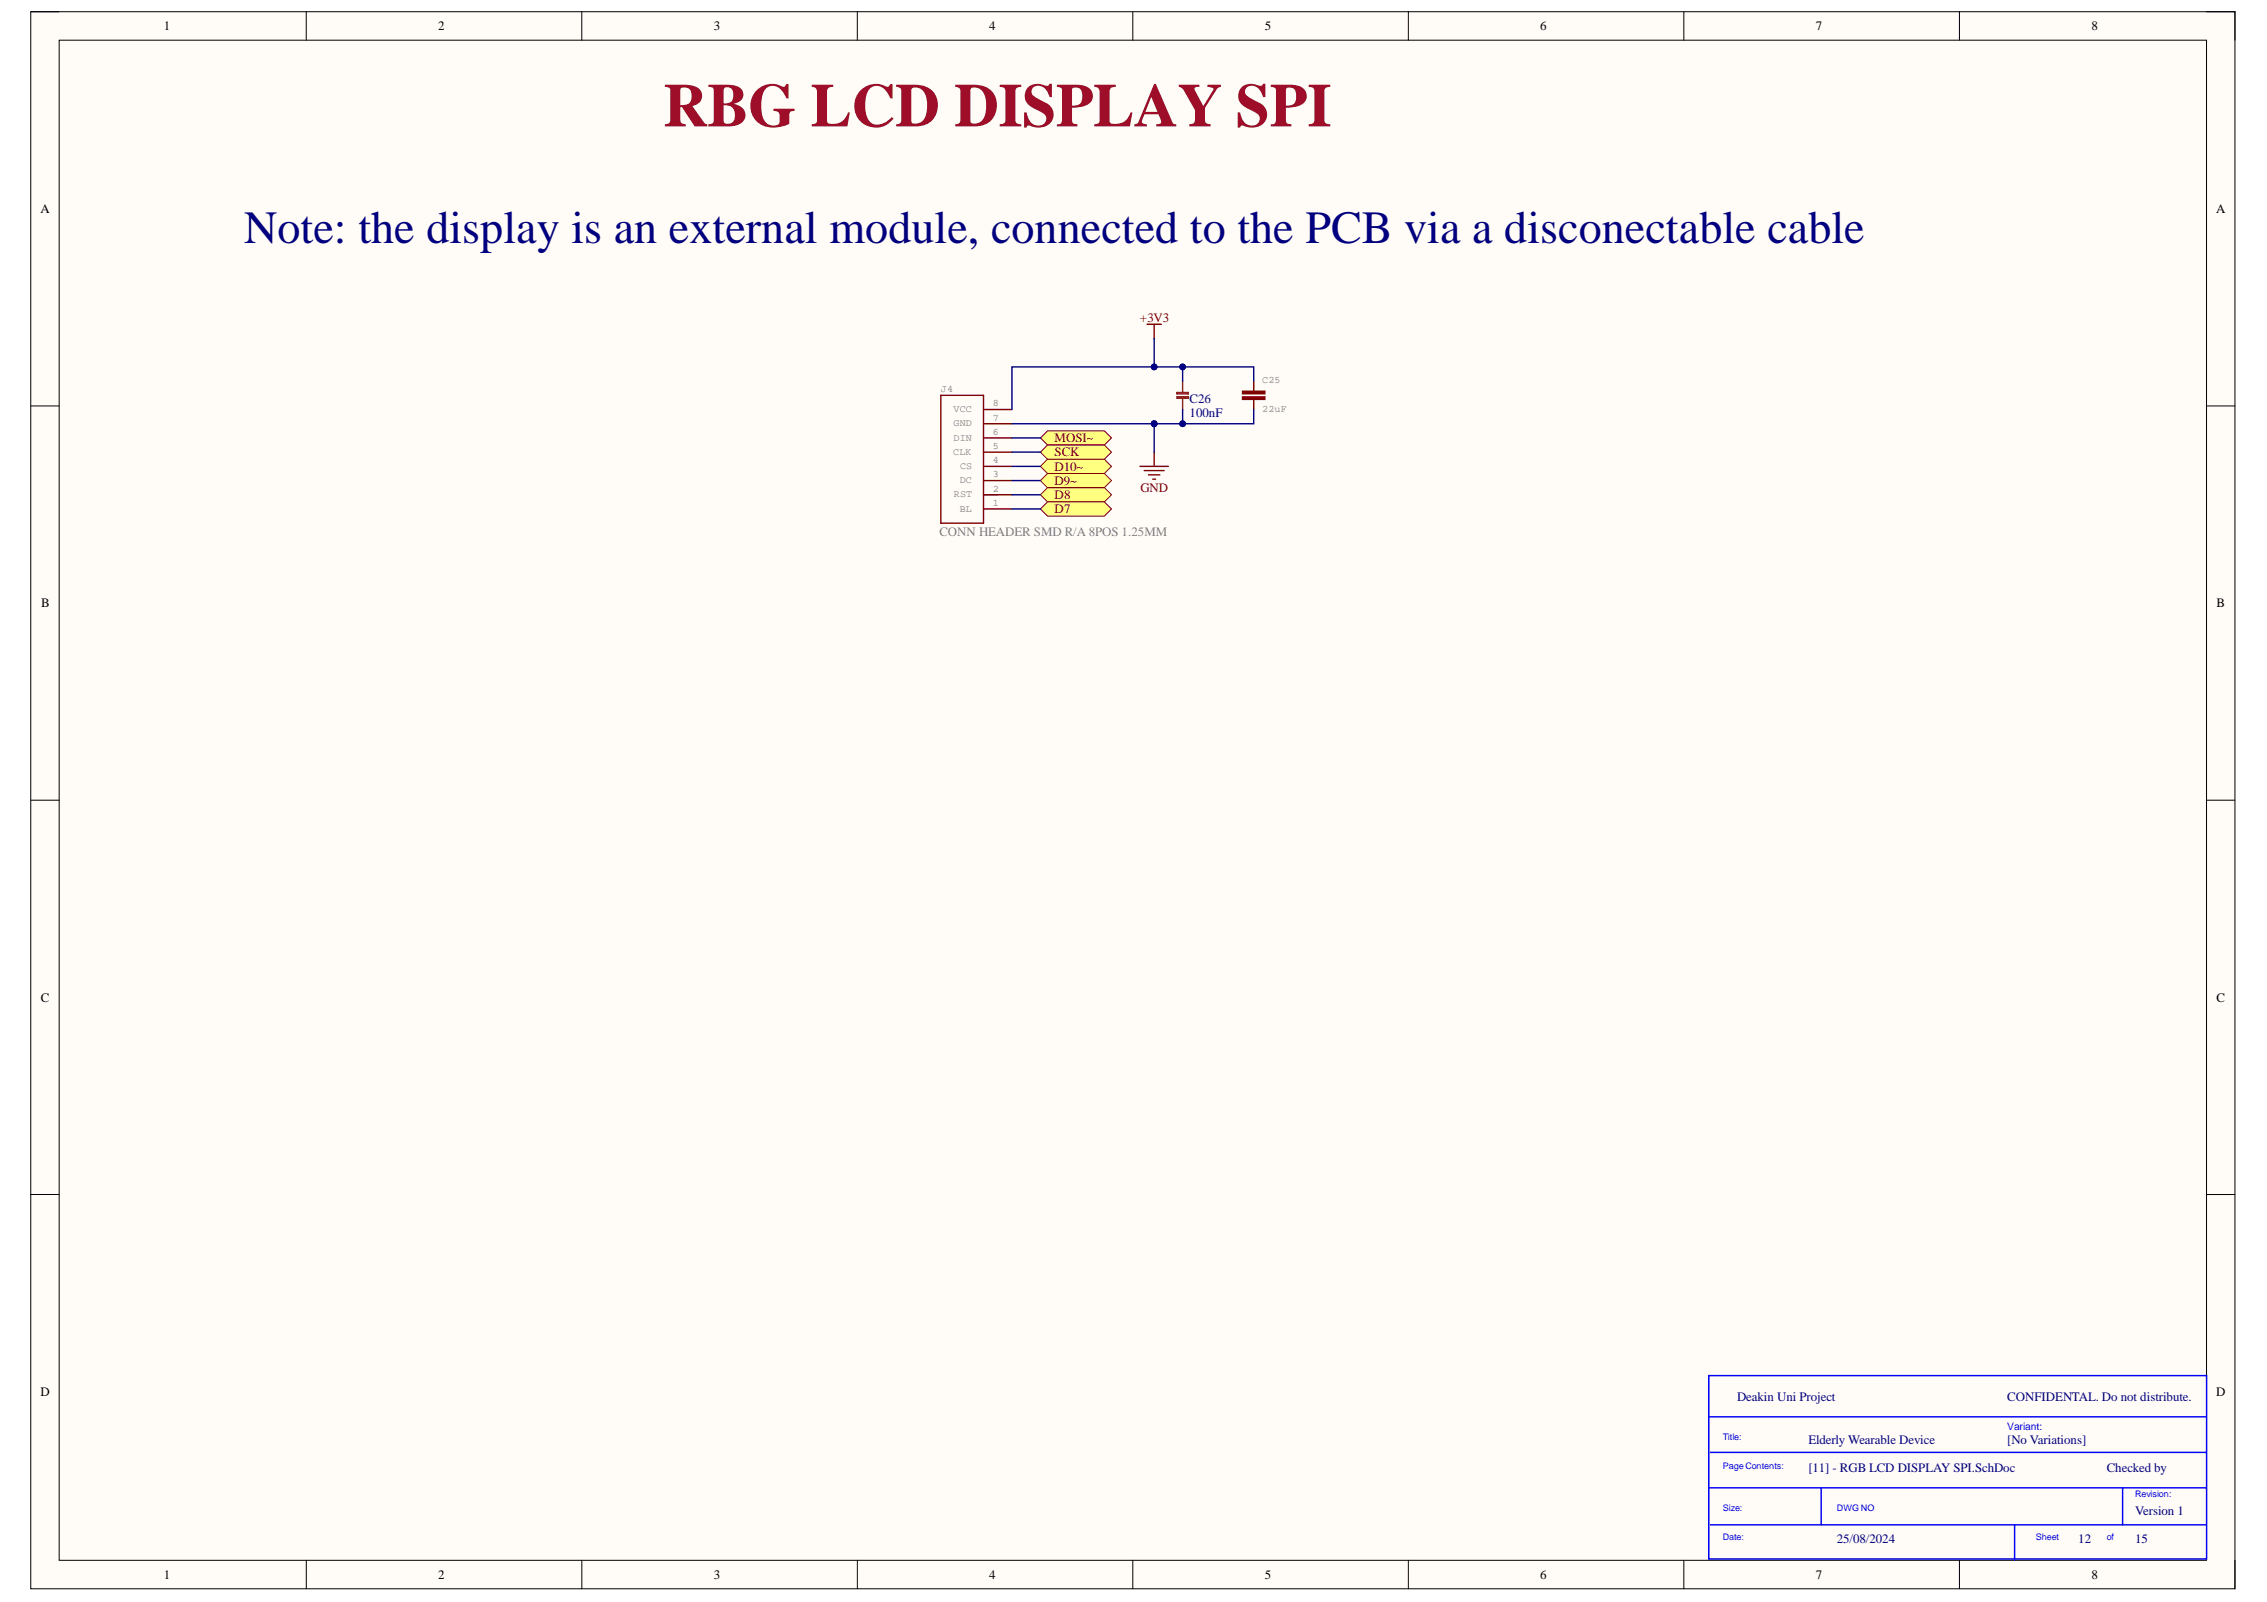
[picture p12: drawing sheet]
<svg xmlns="http://www.w3.org/2000/svg" width="297mm" height="210mm" viewBox="0 0 297 210" stroke-linecap="round" stroke-linejoin="round" font-family="sans-serif">
<defs><g id="words">
<text font-size="8.1" fill="#9e0e29" x="86.9" y="16.6">RBG LCD DISPLAY SPI</text>
<text font-size="6" fill="#000080" x="32" y="31.9">Note: the display is an external module, connected to the PCB via a disconectable cable</text>
<g font-size="1.7">
<text x="21.5" y="4">1</text>
<text x="57.4" y="4">2</text>
<text x="93.6" y="4">3</text>
<text x="129.6" y="4">4</text>
<text x="165.7" y="4">5</text>
<text x="201.8" y="4">6</text>
<text x="237.9" y="4">7</text>
<text x="274.1" y="4">8</text>
<text x="5.3" y="27.9">A</text>
<text x="290.4" y="27.9">A</text>
<text x="5.4" y="79.6">B</text>
<text x="290.4" y="79.6">B</text>
<text x="5.3" y="131.2">C</text>
<text x="290.4" y="131.2">C</text>
<text x="5.3" y="182.9">D</text>
<text x="290.4" y="182.9">D</text>
<text x="21.5" y="206.9">1</text>
<text x="57.4" y="206.9">2</text>
<text x="93.6" y="206.9">3</text>
<text x="129.6" y="206.9">4</text>
<text x="165.7" y="206.9">5</text>
<text x="201.8" y="206.9">6</text>
<text x="237.9" y="206.9">7</text>
<text x="274.1" y="206.9">8</text>
</g>
<g font-size="1.7" fill="#800000">
<text x="149.4" y="42.1">+3V3</text>
<text x="138.2" y="57.9">MOSI~</text>
<text x="138.2" y="59.8">SCK</text>
<text x="138.2" y="61.7">D10~</text>
<text x="138.2" y="63.5">D9~</text>
<text x="138.2" y="65.4">D8</text>
<text x="149.4" y="64.5">GND</text>
<text x="138.2" y="67.2">D7</text>
</g>
<g font-size="1.7" fill="#000080">
<text x="155.9" y="52.7">C26</text>
<text x="155.9" y="54.6">100nF</text>
<text x="227.6" y="183.6">Deakin Uni Project</text>
<text x="263" y="183.6">CONFIDENTAL. Do not distribute.</text>
<text x="236.9" y="189.2">Elderly Wearable Device</text>
<text x="263" y="189.2">[No Variations]</text>
<text x="236.9" y="192.9">[11] - RGB LCD DISPLAY SPI.SchDoc</text>
<text x="276" y="192.9">Checked by</text>
<text x="240.7" y="202.2">25/08/2024</text>
<text x="272.3" y="202.2">12</text>
<text x="279.8" y="198.5">Version 1</text>
<text x="279.8" y="202.2">15</text>
</g>
<text font-size="1.7" fill="#808080" x="123.1" y="70.2">CONN HEADER SMD R/A 8POS 1.25MM</text>
<text font-size="1.4" fill="#00f" x="263" y="187.4">Variant:</text>
<g font-size="1.3" fill="#808080">
<text x="123.3" y="51.4">J4</text>
<text x="130.1" y="53.3">8</text>
<text x="165.4" y="50.2">C25</text>
<text x="165.4" y="53.9">22uF</text>
<text x="124.9" y="59.6">CLK</text>
<text x="124.9" y="54">VCC</text>
<text x="124.9" y="57.7">DIN</text>
<text x="124.9" y="55.9">GND</text>
<text x="130.1" y="58.8">5</text>
<text x="130.1" y="57">6</text>
<text x="130.1" y="55.1">7</text>
<text x="125" y="65.2">RST</text>
<text x="125.8" y="63.3">DC</text>
<text x="125.8" y="61.5">CS</text>
<text x="130.1" y="62.6">3</text>
<text x="130.1" y="60.7">4</text>
<text x="130.1" y="64.4">2</text>
<text x="125.8" y="67">BL</text>
<text x="130.1" y="66.3">1</text>
</g>
<g font-size="1.2" fill="#00f">
<text x="225.7" y="188.7">Title:</text>
<text x="225.7" y="192.5">PageContents:</text>
<text x="279.8" y="196.2">Revision:</text>
<text x="225.7" y="198">Size:</text>
<text x="225.7" y="201.8">Date:</text>
<text x="240.7" y="198">DWG NO</text>
<text x="266.7" y="201.8">Sheet</text>
<text x="276" y="201.8">of</text>
</g>
</g></defs>
<path d="M4 1.5h288.8v206.7h-288.8z" fill-rule="evenodd" fill="#fffcf8"/>
<path d="M4 1.5h288.8v206.7h-288.8z" fill="none" stroke="#000" stroke-width=".13"/>
<path d="M7.8 5.3h281.3v199.1h-281.3z" fill-rule="evenodd" fill="#fffcf8"/>
<g fill="none" stroke="#000" stroke-width=".13">
<path d="M4 1.5h3.8M7.8 5.3h281.3v199.1h-281.3zM40.1 1.5v3.8M76.2 1.5v3.8M112.3 1.5v3.8M148.4 1.5v3.8M184.5 1.5v3.8M220.6 1.5v3.8M256.7 1.5v3.8M289.1 1.5h3.7v3.8M4 53.2h3.8M289.1 53.2h3.7"/>
<path d="M4 104.8h3.8M289.1 104.8h3.7M4 156.5h3.8M289.1 156.5h3.7M40.1 204.4v3.8M76.2 204.4v3.8M112.3 204.4v3.8M148.4 204.4v3.8M184.5 204.4v3.8M220.6 204.4v3.8M256.7 204.4v3.8M292.8 204.4v3.8"/>
</g>
<path d="M223.9 180.2h65.2v24.1h-65.2zM223.9 185.6h65.2M223.9 195h65.2M224.1 199.8h65M224.1 190.3h65M238.6 195v4.8M264 199.8v4.6M278.1 195v4.8" fill="none" stroke="#00f" stroke-width=".19"/>
<path d="M150.3 42.5h1.9M151.2 42.5v1.9M151.2 59.2v1.9M149.4 61.1h3.7M149.9 61.7h2.6M150.5 62.2h1.5M151 62.8h.4" fill="none" stroke="#800000" stroke-width=".19"/>
<path d="M136.3 57.4l1-.9h7.4l.9 .9-.9 .9h-7.4z" fill-rule="evenodd" fill="#ffff80"/>
<path d="M136.3 57.4l1-.9h7.4l.9 .9-.9 .9h-7.4z" fill="none" stroke="#800000" stroke-width=".13"/>
<path d="M137.3 60.2h7.4l.9 .9-.9 .9h-7.4l-1-.9z" fill-rule="evenodd" fill="#ffff80"/>
<path d="M137.3 60.2h7.4l.9 .9-.9 .9h-7.4l-1-.9z" fill="none" stroke="#800000" stroke-width=".13"/>
<path d="M136.3 63l1-1h7.4l.9 1-.9 .9h-7.4z" fill-rule="evenodd" fill="#ffff80"/>
<path d="M136.3 63l1-1h7.4l.9 1-.9 .9h-7.4z" fill="none" stroke="#800000" stroke-width=".13"/>
<path d="M136.3 64.8l1-.9h7.4l.9 .9-.9 1h-7.4z" fill-rule="evenodd" fill="#ffff80"/>
<path d="M136.3 64.8l1-.9h7.4l.9 .9-.9 1h-7.4z" fill="none" stroke="#800000" stroke-width=".13"/>
<path d="M136.3 66.7l1-.9h7.4l.9 .9-.9 .9h-7.4z" fill-rule="evenodd" fill="#ffff80"/>
<path d="M136.3 66.7l1-.9h7.4l.9 .9-.9 .9h-7.4z" fill="none" stroke="#800000" stroke-width=".13"/>
<path d="M136.3 59.2l1-.9h7.4l.9 .9-.9 1h-7.4z" fill-rule="evenodd" fill="#ffff80"/>
<path d="M136.3 59.2l1-.9h7.4l.9 .9-.9 1h-7.4z" fill="none" stroke="#800000" stroke-width=".13"/>
<path d="M123.3 51.8h5.6v16.8h-5.6zM128.9 59.2h3.7M128.9 53.7h3.7M128.9 57.4h3.7M128.9 55.5h3.7M128.9 63h3.7M128.9 61.1h3.7M128.9 64.8h3.7M128.9 66.7h3.7" fill="none" stroke="#800000" stroke-width=".19"/>
<path d="M155 49.9v1.5M155 52.2v1.5" fill="none" stroke="#85200c" stroke-width=".19"/>
<path d="M154.2 52h1.5v.2h-1.5z" fill-rule="evenodd" fill="#85200c"/>
<path d="M154.2 52h1.5v.2h-1.5zM154.2 51.4h1.5v.2h-1.5z" fill="none" stroke="#85200c" stroke-width=".19"/>
<path d="M164.3 49.9v1.3M164.3 52.4v1.3" fill="none" stroke="#800000" stroke-width=".19"/>
<path d="M162.8 52.2h3M162.8 51.4h3" fill="none" stroke="#800000" stroke-width=".38"/>
<path d="M162.8 52h3v.4h-3zM162.8 51.2h3v.4h-3z" fill="none" stroke="#800000" stroke-width=".13"/>
<path d="M132.6 59.2h3.7M132.6 57.4h3.7M151.2 55.5h3.8M132.6 66.7h3.7M132.6 64.8h3.7M132.6 63h3.7M132.6 61.1h3.7" fill="none" stroke="#000080" stroke-width=".19"/>
<circle cx="151.2" cy="55.5" r=".37" fill="#000080"/>
<circle cx="151.2" cy="55.5" r=".37" fill="none" stroke="#000080" stroke-width=".13"/>
<circle cx="155" cy="55.5" r=".37" fill="#000080"/>
<circle cx="155" cy="55.5" r=".37" fill="none" stroke="#000080" stroke-width=".13"/>
<path d="M155 53.7v1.8h9.3v-1.8" fill="none" stroke="#000080" stroke-width=".19"/>
<circle cx="155" cy="55.5" r=".37" fill="#000080"/>
<circle cx="155" cy="55.5" r=".37" fill="none" stroke="#000080" stroke-width=".13"/>
<path d="M151.2 55.5v3.7" fill="none" stroke="#000080" stroke-width=".19"/>
<circle cx="151.2" cy="55.5" r=".37" fill="#000080"/>
<circle cx="151.2" cy="55.5" r=".37" fill="none" stroke="#000080" stroke-width=".13"/>
<path d="M155 48.1v1.8" fill="none" stroke="#000080" stroke-width=".19"/>
<circle cx="155" cy="48.1" r=".37" fill="#000080"/>
<circle cx="155" cy="48.1" r=".37" fill="none" stroke="#000080" stroke-width=".13"/>
<path d="M132.6 55.5h18.6" fill="none" stroke="#000080" stroke-width=".19"/>
<circle cx="151.2" cy="55.5" r=".37" fill="#000080"/>
<circle cx="151.2" cy="55.5" r=".37" fill="none" stroke="#000080" stroke-width=".13"/>
<path d="M151.2 44.4v3.7h13.1v1.8" fill="none" stroke="#000080" stroke-width=".19"/>
<circle cx="155" cy="48.1" r=".37" fill="#000080"/>
<circle cx="155" cy="48.1" r=".37" fill="none" stroke="#000080" stroke-width=".13"/>
<circle cx="151.2" cy="48.1" r=".37" fill="#000080"/>
<circle cx="151.2" cy="48.1" r=".37" fill="none" stroke="#000080" stroke-width=".13"/>
<path d="M151.2 48.1h-18.6v5.6" fill="none" stroke="#000080" stroke-width=".19"/>
<circle cx="151.2" cy="48.1" r=".37" fill="#000080"/>
<circle cx="151.2" cy="48.1" r=".37" fill="none" stroke="#000080" stroke-width=".13"/>
<use href="#words"/>
</svg>
